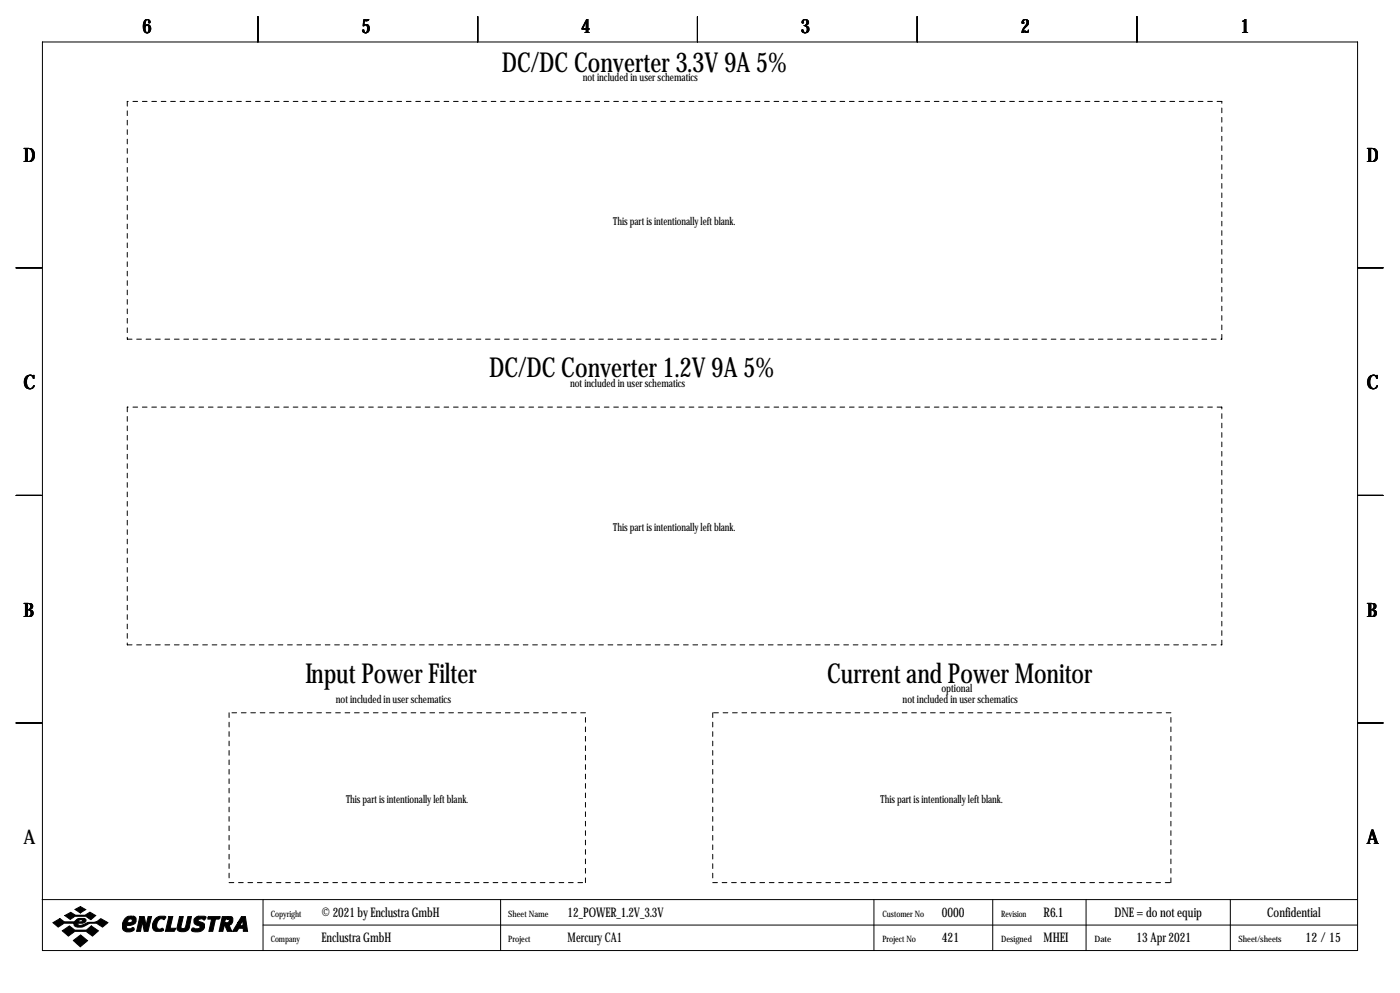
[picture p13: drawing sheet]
<svg xmlns="http://www.w3.org/2000/svg" width="419mm" height="297mm" viewBox="0 0 419 297" stroke-linecap="round" stroke-linejoin="round" font-family="sans-serif">
<defs><g id="words">
<g font-size="8.2">
<text x="150.2" y="21.4">DC/DC Converter 3.3V 9A 5%</text>
<text x="146.4" y="112.9">DC/DC Converter 1.2V 9A 5%</text>
<text x="91.5" y="204.3">Input Power Filter</text>
<text x="247.6" y="204.3">Current and Power Monitor</text>
</g>
<g font-size="5.9">
<text x="42.7" y="9.8">6</text>
<text x="108.2" y="9.8">5</text>
<text x="174" y="9.8">4</text>
<text x="239.8" y="9.8">3</text>
<text x="305.6" y="9.8">2</text>
<text x="371.3" y="9.8">1</text>
<text x="7" y="48.4">D</text>
<text x="409.2" y="48.4">D</text>
<text x="7" y="116.4">C</text>
<text x="409.2" y="116.4">C</text>
<text x="7" y="184.5">B</text>
<text x="409.2" y="184.5">B</text>
<text x="7" y="252.6">A</text>
<text x="409.2" y="252.6">A</text>
</g>
<g font-size="4">
<text x="96.3" y="274.2">© 2021 by Enclustra GmbH</text>
<text x="169.9" y="274.2">12_POWER_1.2V_3.3V</text>
<text x="281.9" y="274.2">0000</text>
<text x="312.4" y="274.2">R6.1</text>
<text x="333.6" y="274.2">DNE = do not equip</text>
<text x="379.4" y="274.2">Confidential</text>
<text x="96.3" y="281.8">Enclustra GmbH</text>
<text x="169.9" y="281.8">Mercury CA1</text>
<text x="281.9" y="281.8">421</text>
<text x="312.4" y="281.8">MHEI</text>
<text x="340.3" y="281.8">13 Apr 2021</text>
<text x="390.9" y="281.8">12 / 15</text>
</g>
<g font-size="3.3">
<text x="174.4" y="24.2">not included in user schematics</text>
<text x="183.6" y="67.4">This part is intentionally left blank.</text>
<text x="170.6" y="115.7">not included in user schematics</text>
<text x="183.6" y="158.9">This part is intentionally left blank.</text>
<text x="281.8" y="207.1">optional</text>
<text x="100.5" y="210.2">not included in user schematics</text>
<text x="270.2" y="210.2">not included in user schematics</text>
<text x="103.6" y="240.1">This part is intentionally left blank.</text>
<text x="263.6" y="240.1">This part is intentionally left blank.</text>
</g>
<g font-size="2.6">
<text x="81" y="274.2">Copyright</text>
<text x="152.1" y="274.2">Sheet Name</text>
<text x="264.2" y="274.2">Customer No</text>
<text x="299.7" y="274.2">Revision</text>
<text x="81" y="281.8">Company</text>
<text x="152.1" y="281.8">Project</text>
<text x="264.2" y="281.8">Project No</text>
<text x="299.7" y="281.8">Designed</text>
<text x="327.7" y="281.8">Date</text>
<text x="370.7" y="281.8">Sheet/sheets</text>
</g>
</g></defs>
<g fill="none" stroke="#000" stroke-width=".3">
<path d="M12.7 12.6h393.7v271.7h-393.7zM77.2 4.9v7.7M143 4.9v7.7M208.8 4.9v7.7M274.6 4.9v7.7M340.4 4.9v7.7M4.8 80.1h7.6M406.4 80.1h7.6M4.8 148.2h7.6M406.4 148.2h7.6M4.8 216.3h7.6M406.4 216.3h7.6"/>
<path d="M12.6 269.1h393.7M78.7 269.1v15.2M78.7 276.7h327.6M149.9 269.1v15.2M261.6 269.1v15.2M297.2 269.1v15.2M325.1 269.1v15.2M368.3 269.1v15.2"/>
</g>
<g fill="#000" stroke="#000" stroke-width=".3">
<path d="M15.8 276l2.1-1.2 1.4 1 3.1-.2a1.77 1.77 0 0 1 1.9-.9v.4l-.6 .2-.2 .5h.9l.3-.3-.2-.4h-.2v-.4l1.1 .1 .4 .3a.92 .92 0 0 1-1 1.1h-1.4l-.1 .1 .1 .4a3.7 3.7 0 0 0 3-.8 4 4 0 0 0 3.8-1.1l2.1 1.2-1.6 1.3a4.4 4.4 0 0 0-6 0h-1.5l-.7-.2-.4-.4 .1-.5h-3l-1.8 1.1zM19.4 273.9l1.8-1 1.4 .9h2.9l1.4-.9 1.8 1-1.5 1.2-1.5-1h-3.2l-1.5 .9zM22.5 272l1.6-.8 1.6 .9-1.6 1zM18.6 278.4l2.2-1.4 1.6 1.2h3.5l1.4-1.2 2.2 1.4-1.8 1.6-1.9-1.4h-3.4l-1.9 1.4zM37.4 274.7a1.75 1.75 0 0 1 1.8-.6v.7a.82 .82 0 0 0-.8 1.2h.6a.6 .6 0 0 0 .6-.5 .6 .6 0 0 0-.4-.7v-.7h.8l.5 .3a1.61 1.61 0 0 1 0 1.7 1.61 1.61 0 0 1-1.5 .7h-1l-.1 .6 .3 .4h.9a.56 .56 0 0 1 .7-.4 .56 .56 0 0 1 .4 .7 2.18 2.18 0 0 1-3.5-.4 3.5 3.5 0 0 1 .7-3zM41.9 274.2h1.3l.5 2.6 .6-2.6h1.1l-1.1 4.4h-1.1l-.6-2.9-.5 2.9h-1.2zM46.7 274.6a2.78 2.78 0 0 1 2.9-.4l-.4 .9a1.32 1.32 0 0 0-2.1 .8l-.2 .8a.98 .98 0 0 0 1.1 1.2 .55 .55 0 0 1 .6-.2 .55 .55 0 0 1 .4 .6l-.7 .3h-1.6a1.79 1.79 0 0 1-.8-2.7zM50.5 274.2h1.2l-.8 3.5h1.7l-.4 .9h-2.7zM53.7 274.2h1.2l-.7 3.1a.73 .73 0 0 0 .7 .5 .73 .73 0 0 0 .7-.6l.6-3h1.1l-.7 3.4a2.15 2.15 0 0 1-3.6 .2zM58.3 274.7l1.1-.6h1.8l.5 .2-.4 .8h-.3a.94 .94 0 0 0-1.7 .3l1.7 .8a1.71 1.71 0 0 1-.1 1.8 1.71 1.71 0 0 1-1.7 .8h-.8a.73 .73 0 0 1-1-.8 .6 .6 0 0 1 .4-.5 .6 .6 0 0 1 .7 .3h.7a.52 .52 0 0 0 .6-.2 .52 .52 0 0 0-.2-.7 1.39 1.39 0 0 1-1.4-.6 1.39 1.39 0 0 1 .1-1.6zM62.2 274.4l.2-.2h3.5l-.4 .7h-1l-.8 3.7h-1.2l.8-3.7h-1.1zM66.5 274.2h1.7v.7h-.7l-.2 1.1h.9l.3-.3a.44 .44 0 0 0 .1-.5 .44 .44 0 0 0-.4-.3v-.7h1l.5 .5v.9a1.03 1.03 0 0 1-1.2 1l.9 2h-1.3l-.8-1.8-.6 1.8h-1.1z"/>
<path d="M72.3 274.2h1.2l.6 4.4h-1.3v-.9h-1.3l-.6 .9h-1.3l1.7-2.7h1l-.4 .8 .2 .2h.4l.2-.2v-1.5l-.4 .7h-1zM21.9 281.3l2.2-1.6 2.1 1.7-2.2 1.8z"/>
</g>
<g fill="none" stroke="#000" stroke-width=".3" stroke-dasharray="1.4 1.4">
<path d="M38.1 30.3v71.2M365.8 30.3h-327.7M38.1 101.5h327.7M365.8 101.5v-71.2M38.1 121.8v71.1M365.8 121.8h-327.7M38.1 192.9h327.7M365.8 192.9v-71.1M68.6 213.2v50.8M175.3 213.2h-106.7M213.4 213.2v50.8M350.5 213.2h-137.1"/>
<path d="M68.6 264h106.7M175.3 264v-50.8M213.4 264h137.1M350.5 264v-50.8"/>
</g>
<use href="#words"/>
</svg>
